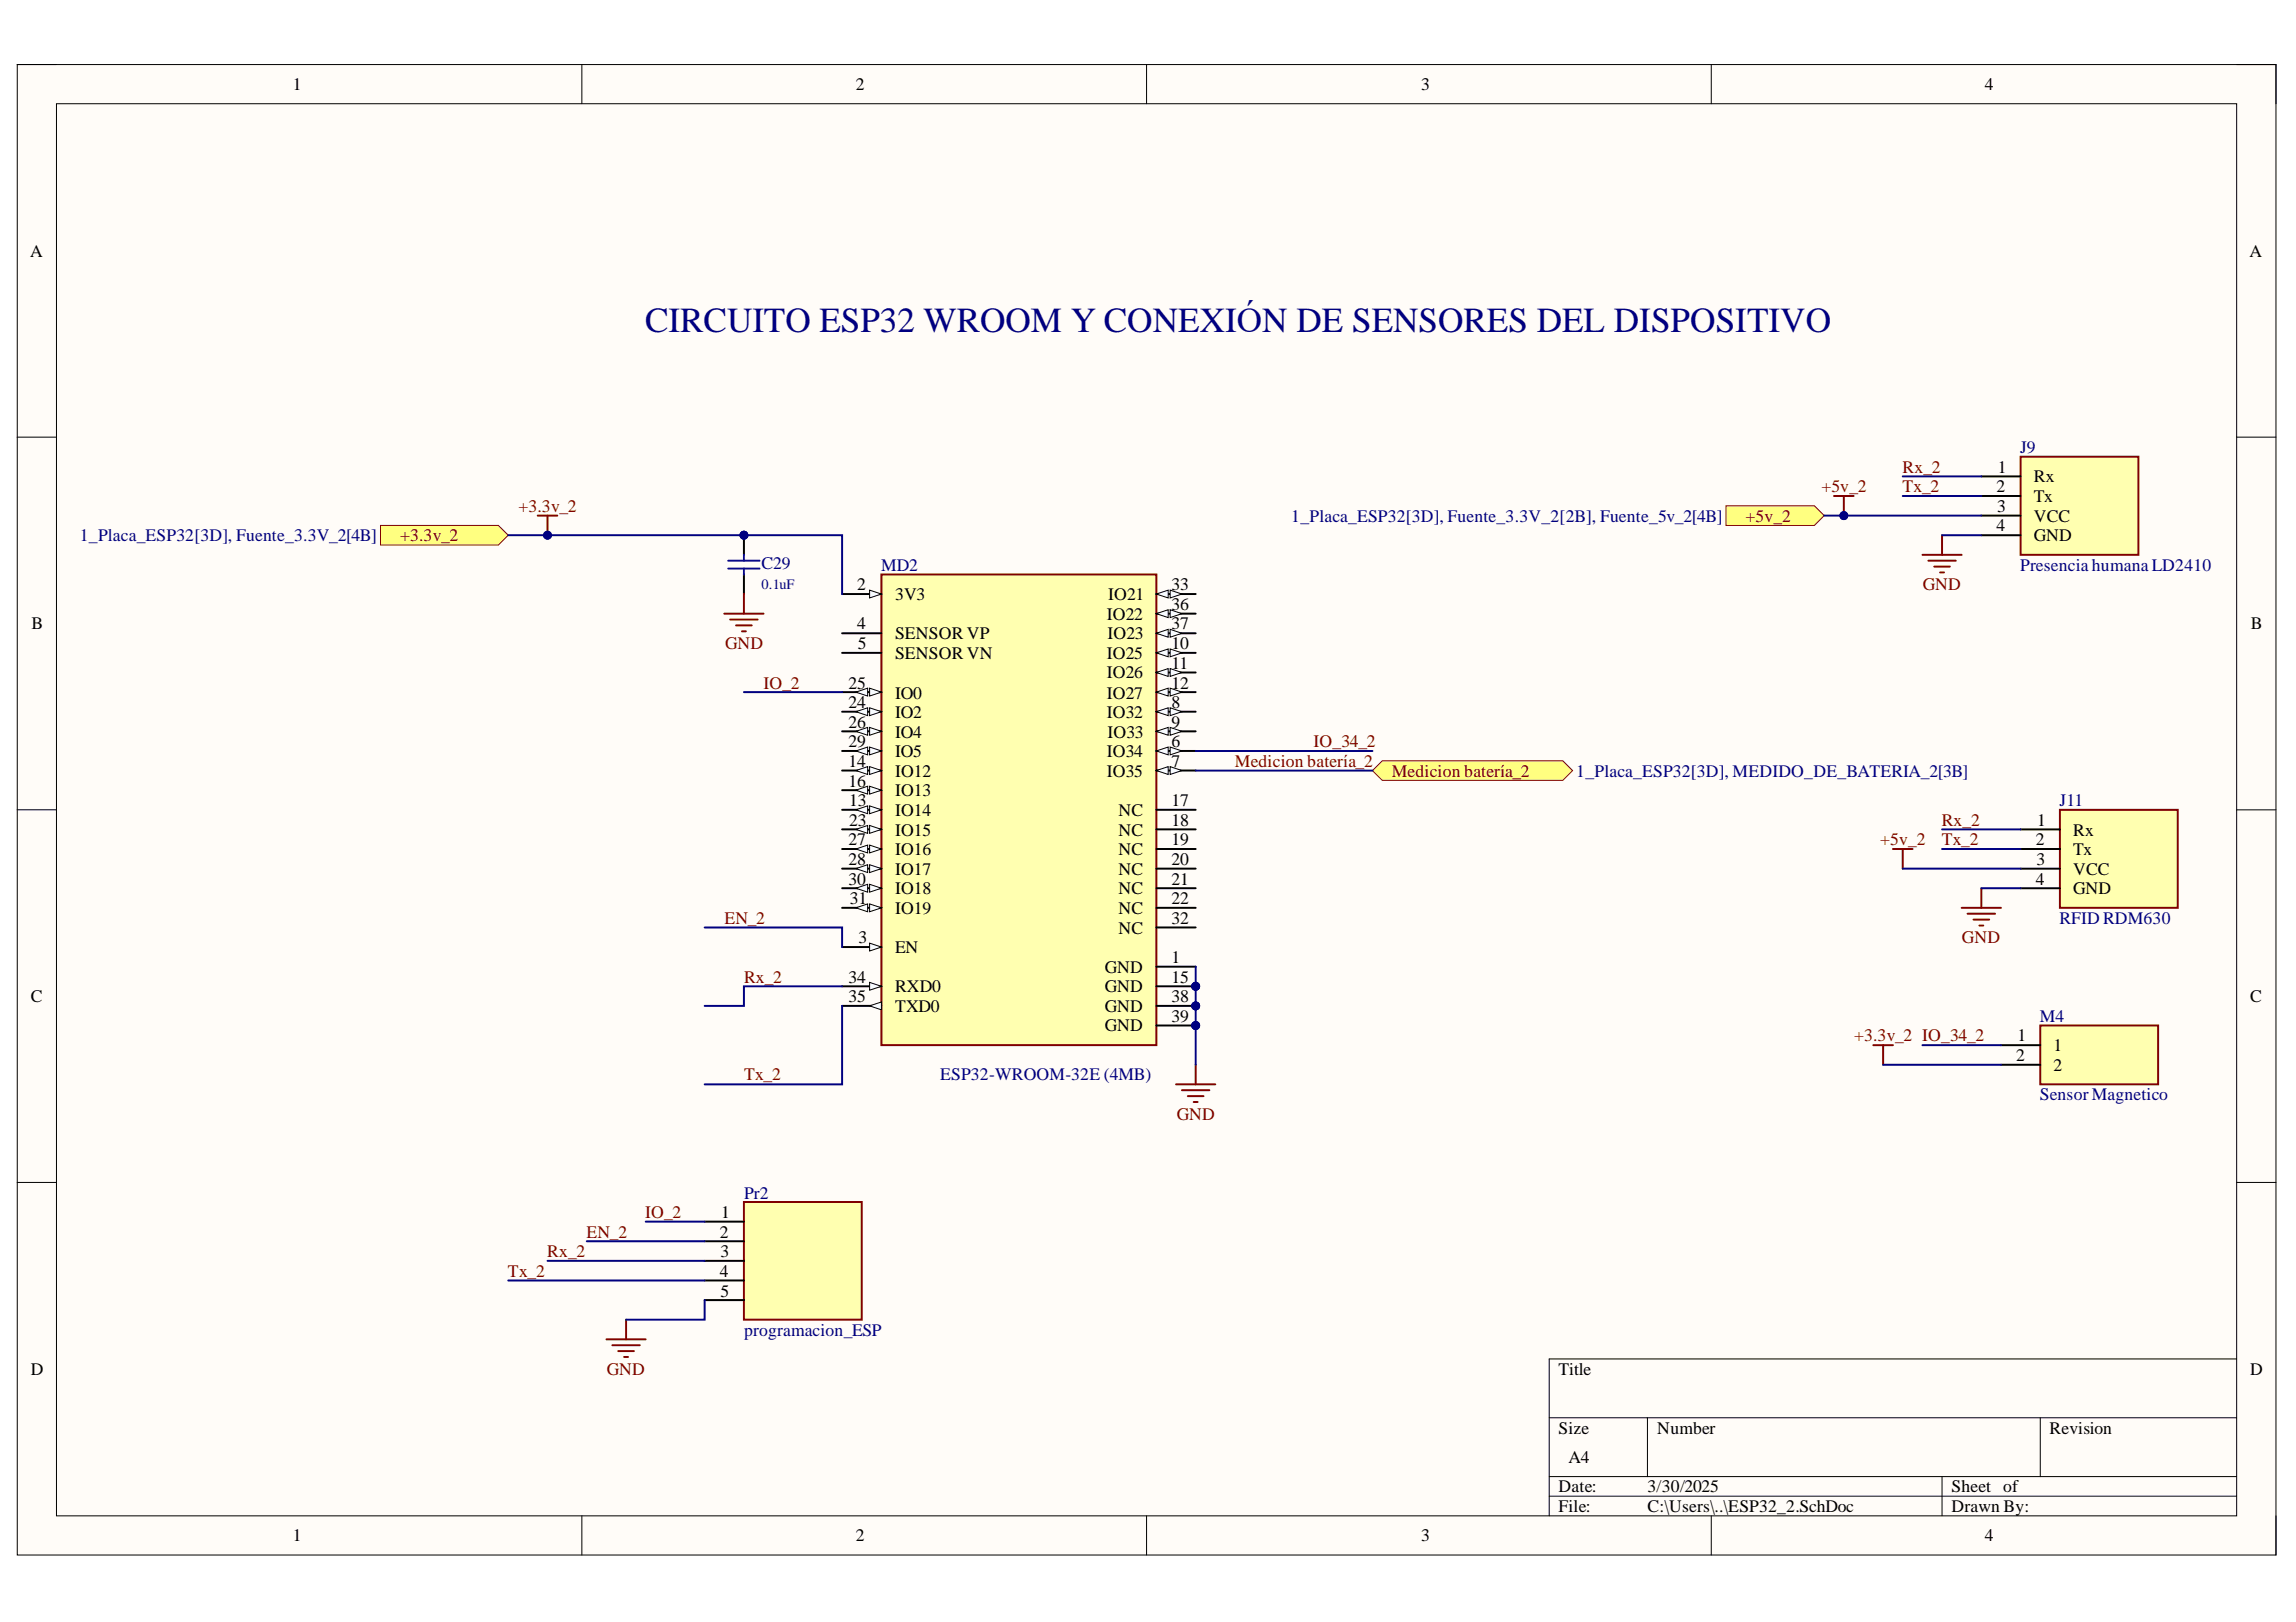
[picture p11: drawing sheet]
<svg xmlns="http://www.w3.org/2000/svg" width="297mm" height="210mm" viewBox="0 0 297 210" stroke-linecap="round" stroke-linejoin="round" font-family="sans-serif">
<defs><g id="words">
<text font-size="4.6" fill="#000080" x="83.5" y="42.9">CIRCUITO ESP32 WROOM Y CONEXIÓN DE SENSORES DEL DISPOSITIVO</text>
<g font-size="2.3">
<text x="37.9" y="11.7">1</text>
<text x="110.7" y="11.7">2</text>
<text x="183.9" y="11.7">3</text>
<text x="256.8" y="11.7">4</text>
<text x="3.9" y="33.3">A</text>
<text x="291" y="33.3">A</text>
<text x="258.3" y="63.7">2</text>
<text x="258.5" y="61.2">1</text>
<text x="263.1" y="62.4">Rx</text>
<text x="263.1" y="65">Tx</text>
<text x="258.3" y="68.8">4</text>
<text x="258.4" y="66.2">3</text>
<text x="263.1" y="70">GND</text>
<text x="263.1" y="67.5">VCC</text>
<text x="110.9" y="76.4">2</text>
<text x="115.8" y="77.6">3V3</text>
<text x="143.4" y="77.6">IO21</text>
<text x="151.6" y="76.4">33</text>
<text x="4.1" y="81.4">B</text>
<text x="110.9" y="81.4">4</text>
<text x="111" y="84">5</text>
<text x="115.8" y="82.7">SENSOR VP</text>
<text x="143.2" y="80.2">IO22</text>
<text x="143.3" y="82.7">IO23</text>
<text x="151.6" y="78.9">36</text>
<text x="151.6" y="81.4">37</text>
<text x="151.6" y="84">10</text>
<text x="291.2" y="81.4">B</text>
<text x="109.8" y="89.1">25</text>
<text x="115.8" y="85.2">SENSOR VN</text>
<text x="143.2" y="85.2">IO25</text>
<text x="143.2" y="87.8">IO26</text>
<text x="151.6" y="86.5">11</text>
<text x="151.6" y="89.1">12</text>
<text x="109.8" y="91.7">24</text>
<text x="109.8" y="94.2">26</text>
<text x="115.8" y="90.4">IO0</text>
<text x="115.8" y="92.9">IO2</text>
<text x="115.8" y="95.5">IO4</text>
<text x="143.2" y="90.4">IO27</text>
<text x="143.2" y="92.9">IO32</text>
<text x="143.3" y="95.5">IO33</text>
<text x="151.6" y="91.7">8</text>
<text x="151.6" y="94.2">9</text>
<text x="109.8" y="96.7">29</text>
<text x="109.8" y="99.3">14</text>
<text x="109.8" y="101.8">16</text>
<text x="115.8" y="98">IO5</text>
<text x="115.8" y="100.5">IO12</text>
<text x="143.2" y="98">IO34</text>
<text x="143.2" y="100.5">IO35</text>
<text x="151.6" y="96.7">6</text>
<text x="151.6" y="99.3">7</text>
<text x="109.9" y="104.3">13</text>
<text x="109.9" y="106.9">23</text>
<text x="115.8" y="103.1">IO13</text>
<text x="115.8" y="105.6">IO14</text>
<text x="144.7" y="105.6">NC</text>
<text x="151.6" y="104.3">17</text>
<text x="151.6" y="106.9">18</text>
<text x="263.6" y="106.9">1</text>
<text x="109.8" y="109.4">27</text>
<text x="109.8" y="111.9">28</text>
<text x="115.8" y="108.1">IO15</text>
<text x="115.8" y="110.7">IO16</text>
<text x="115.8" y="113.2">IO17</text>
<text x="144.7" y="108.1">NC</text>
<text x="144.7" y="110.7">NC</text>
<text x="144.7" y="113.2">NC</text>
<text x="151.6" y="109.4">19</text>
<text x="151.6" y="111.9">20</text>
<text x="263.4" y="109.4">2</text>
<text x="263.5" y="111.9">3</text>
<text x="268.2" y="108.1">Rx</text>
<text x="268.2" y="110.7">Tx</text>
<text x="268.2" y="113.2">VCC</text>
<text x="109.8" y="114.5">30</text>
<text x="110" y="117">31</text>
<text x="115.8" y="115.7">IO18</text>
<text x="115.8" y="118.3">IO19</text>
<text x="144.7" y="115.7">NC</text>
<text x="144.7" y="118.3">NC</text>
<text x="151.6" y="114.5">21</text>
<text x="151.6" y="117">22</text>
<text x="151.6" y="119.5">32</text>
<text x="263.4" y="114.5">4</text>
<text x="268.2" y="115.7">GND</text>
<text x="111.1" y="122.1">3</text>
<text x="115.8" y="123.3">EN</text>
<text x="142.9" y="125.9">GND</text>
<text x="144.7" y="120.8">NC</text>
<text x="151.6" y="124.6">1</text>
<text x="4" y="129.7">C</text>
<text x="109.8" y="127.1">34</text>
<text x="109.8" y="129.7">35</text>
<text x="115.8" y="128.4">RXD0</text>
<text x="115.8" y="130.9">TXD0</text>
<text x="142.9" y="128.4">GND</text>
<text x="142.9" y="130.9">GND</text>
<text x="151.6" y="127.1">15</text>
<text x="151.6" y="129.7">38</text>
<text x="291.1" y="129.7">C</text>
<text x="142.9" y="133.5">GND</text>
<text x="151.6" y="132.2">39</text>
<text x="260.8" y="137.3">2</text>
<text x="261" y="134.7">1</text>
<text x="265.7" y="136">1</text>
<text x="265.7" y="138.6">2</text>
<text x="93.1" y="160.2">2</text>
<text x="93.3" y="157.6">1</text>
<text x="93.1" y="165.2">4</text>
<text x="93.2" y="162.7">3</text>
<text x="93.2" y="167.8">5</text>
<text x="4" y="177.9">D</text>
<text x="201.6" y="177.9">Title</text>
<text x="291.1" y="177.9">D</text>
<text x="201.6" y="185.5">Size</text>
<text x="214.4" y="185.5">Number</text>
<text x="265.2" y="185.5">Revision</text>
<text x="202.9" y="189.3">A4</text>
<text x="201.6" y="193.1">Date:</text>
<text x="201.6" y="195.7">File:</text>
<text x="213.1" y="193.1">3/30/2025</text>
<text x="213.1" y="195.7">C:\Users\..\ESP32_2.SchDoc</text>
<text x="252.5" y="193.1">Sheet of</text>
<text x="252.5" y="195.7">Drawn By:</text>
<text x="37.9" y="199.5">1</text>
<text x="110.7" y="199.5">2</text>
<text x="183.9" y="199.5">3</text>
<text x="256.8" y="199.5">4</text>
</g>
<g font-size="2.3" fill="#000080">
<text x="261.4" y="58.6">J9</text>
<text x="10.3" y="70">1_Placa_ESP32[3D], Fuente_3.3V_2[4B]</text>
<text x="167" y="67.5">1_Placa_ESP32[3D], Fuente_3.3V_2[2B], Fuente_5v_2[4B]</text>
<text x="98.5" y="73.6">C29</text>
<text x="114" y="73.8">MD2</text>
<text x="261.4" y="73.8">Presencia humana LD2410</text>
<text x="203.9" y="100.5">1_Placa_ESP32[3D], MEDIDO_DE_BATERIA_2[3B]</text>
<text x="266.4" y="104.3">J11</text>
<text x="266.4" y="119.5">RFID RDM630</text>
<text x="263.9" y="132.2">M4</text>
<text x="121.6" y="139.8">ESP32-WROOM-32E (4MB)</text>
<text x="263.9" y="142.4">Sensor Magnetico</text>
<text x="96.3" y="155.1">Pr2</text>
<text x="96.3" y="172.9">programacion_ESP</text>
</g>
<g font-size="2.3" fill="#800000">
<text x="235.6" y="63.7">+5v_2</text>
<text x="246.1" y="61.2">Rx_2</text>
<text x="246.1" y="63.7">Tx_2</text>
<text x="51.8" y="70">+3.3v_2</text>
<text x="67.1" y="66.2">+3.3v_2</text>
<text x="225.8" y="67.5">+5v_2</text>
<text x="248.8" y="76.4">GND</text>
<text x="93.8" y="84">GND</text>
<text x="98.8" y="89.1">IO_2</text>
<text x="159.8" y="99.3">Medicion batería_2</text>
<text x="169.9" y="96.7">IO_34_2</text>
<text x="180.1" y="100.5">Medicion batería_2</text>
<text x="251.2" y="106.9">Rx_2</text>
<text x="243.3" y="109.4">+5v_2</text>
<text x="251.2" y="109.4">Tx_2</text>
<text x="93.7" y="119.5">EN_2</text>
<text x="253.8" y="122.1">GND</text>
<text x="96.3" y="127.1">Rx_2</text>
<text x="239.9" y="134.7">+3.3v_2 IO_34_2</text>
<text x="96.3" y="139.8">Tx_2</text>
<text x="152.2" y="144.9">GND</text>
<text x="75.9" y="160.2">EN_2</text>
<text x="83.5" y="157.6">IO_2</text>
<text x="65.7" y="165.2">Tx_2</text>
<text x="70.8" y="162.7">Rx_2</text>
<text x="78.5" y="177.9">GND</text>
</g>
<text font-size="1.9" fill="#000080" x="98.5" y="76.2">0.1uF</text>
</g></defs>
<path d="M2.2 8.4h292.2v192.8h-292.2z" fill-rule="evenodd" fill="#fffcf8"/>
<path d="M2.2 8.4h292.2v192.8h-292.2z" fill="none" stroke="#000" stroke-width=".13"/>
<path d="M7.3 13.4h282.1v182.8h-282.1z" fill-rule="evenodd" fill="#fffcf8"/>
<g fill="none" stroke="#000" stroke-width=".13">
<path d="M2.2 8.3h5.1M7.3 13.4h282.1v182.8h-282.1zM75.3 8.3v5.1M148.3 8.3v5.1M221.4 8.4v5M289.4 8.4h5v5M2.2 56.6h5.1M289.4 56.6h5M2.2 104.8h5.1M289.4 104.8h5M2.2 153h5.1M289.4 153h5"/>
<path d="M289.4 175.9h-89v20.3M75.3 196.2v5M148.3 196.2v5M200.4 183.5h89M200.4 191.1h89M200.4 193.6h89M213.1 183.5v7.6M221.4 196.2v5M251.2 191.1v5.1M264 183.5v7.6M294.4 196.2v5"/>
</g>
<circle cx="154.7" cy="127.6" r=".51" fill="#000080"/>
<circle cx="154.7" cy="127.6" r=".51" fill="none" stroke="#000080" stroke-width=".13"/>
<circle cx="154.7" cy="130.2" r=".51" fill="#000080"/>
<circle cx="154.7" cy="130.2" r=".51" fill="none" stroke="#000080" stroke-width=".13"/>
<circle cx="154.7" cy="132.7" r=".51" fill="#000080"/>
<circle cx="154.7" cy="132.7" r=".51" fill="none" stroke="#000080" stroke-width=".13"/>
<path d="M114 74.3h35.6v61h-35.6z" fill-rule="evenodd" fill="#ffffb0"/>
<path d="M114 74.3h35.6v61h-35.6z" fill="none" stroke="#800000" stroke-width=".25"/>
<path d="M108.9 76.9h5.1" fill="none" stroke="#000" stroke-width=".25"/>
<path d="M112.5 76.4l1.5 .5-1.5 .5z" fill="#f8fcff"/>
<path d="M112.5 76.4l1.5 .5-1.5 .5z" fill="none" stroke="#000" stroke-width=".13"/>
<path d="M108.9 84.5h5.1M108.9 82h5.1M108.9 89.6h5.1" fill="none" stroke="#000" stroke-width=".25"/>
<path d="M112.5 89.1l1.5 .5-1.5 .5z" fill="#f8fcff"/>
<path d="M112.5 89.1l1.5 .5-1.5 .5z" fill="none" stroke="#000" stroke-width=".13"/>
<path d="M110.7 89.6l1.5-.5v1z" fill="#f8fcff"/>
<path d="M110.7 89.6l1.5-.5v1z" fill="none" stroke="#000" stroke-width=".13"/>
<path d="M108.9 92.1h5.1" fill="none" stroke="#000" stroke-width=".25"/>
<path d="M112.5 91.6l1.5 .5-1.5 .5z" fill="#f8fcff"/>
<path d="M112.5 91.6l1.5 .5-1.5 .5z" fill="none" stroke="#000" stroke-width=".13"/>
<path d="M110.7 92.1l1.5-.5v1z" fill="#f8fcff"/>
<path d="M110.7 92.1l1.5-.5v1z" fill="none" stroke="#000" stroke-width=".13"/>
<path d="M108.9 94.6h5.1" fill="none" stroke="#000" stroke-width=".25"/>
<path d="M112.5 94.1l1.5 .5-1.5 .5z" fill="#f8fcff"/>
<path d="M112.5 94.1l1.5 .5-1.5 .5z" fill="none" stroke="#000" stroke-width=".13"/>
<path d="M110.7 94.6l1.5-.5v1z" fill="#f8fcff"/>
<path d="M110.7 94.6l1.5-.5v1z" fill="none" stroke="#000" stroke-width=".13"/>
<path d="M108.9 97.2h5.1" fill="none" stroke="#000" stroke-width=".25"/>
<path d="M112.5 96.7l1.5 .5-1.5 .5z" fill="#f8fcff"/>
<path d="M112.5 96.7l1.5 .5-1.5 .5z" fill="none" stroke="#000" stroke-width=".13"/>
<path d="M110.7 97.2l1.5-.5v1z" fill="#f8fcff"/>
<path d="M110.7 97.2l1.5-.5v1z" fill="none" stroke="#000" stroke-width=".13"/>
<path d="M108.9 99.7h5.1" fill="none" stroke="#000" stroke-width=".25"/>
<path d="M112.5 99.2l1.5 .5-1.5 .5z" fill="#f8fcff"/>
<path d="M112.5 99.2l1.5 .5-1.5 .5z" fill="none" stroke="#000" stroke-width=".13"/>
<path d="M110.7 99.7l1.5-.5v1z" fill="#f8fcff"/>
<path d="M110.7 99.7l1.5-.5v1z" fill="none" stroke="#000" stroke-width=".13"/>
<path d="M108.9 102.3h5.1" fill="none" stroke="#000" stroke-width=".25"/>
<path d="M112.5 101.7l1.5 .6-1.5 .5z" fill="#f8fcff"/>
<path d="M112.5 101.7l1.5 .6-1.5 .5z" fill="none" stroke="#000" stroke-width=".13"/>
<path d="M110.7 102.3l1.5-.6v1.1z" fill="#f8fcff"/>
<path d="M110.7 102.3l1.5-.6v1.1z" fill="none" stroke="#000" stroke-width=".13"/>
<path d="M108.9 104.8h5.1" fill="none" stroke="#000" stroke-width=".25"/>
<path d="M112.5 104.3l1.5 .5-1.5 .5z" fill="#f8fcff"/>
<path d="M112.5 104.3l1.5 .5-1.5 .5z" fill="none" stroke="#000" stroke-width=".13"/>
<path d="M110.7 104.8l1.5-.5v1z" fill="#f8fcff"/>
<path d="M110.7 104.8l1.5-.5v1z" fill="none" stroke="#000" stroke-width=".13"/>
<path d="M108.9 107.3h5.1" fill="none" stroke="#000" stroke-width=".25"/>
<path d="M112.5 106.8l1.5 .5-1.5 .5z" fill="#f8fcff"/>
<path d="M112.5 106.8l1.5 .5-1.5 .5z" fill="none" stroke="#000" stroke-width=".13"/>
<path d="M110.7 107.3l1.5-.5v1z" fill="#f8fcff"/>
<path d="M110.7 107.3l1.5-.5v1z" fill="none" stroke="#000" stroke-width=".13"/>
<path d="M108.9 109.9h5.1" fill="none" stroke="#000" stroke-width=".25"/>
<path d="M112.5 109.4l1.5 .5-1.5 .5z" fill="#f8fcff"/>
<path d="M112.5 109.4l1.5 .5-1.5 .5z" fill="none" stroke="#000" stroke-width=".13"/>
<path d="M110.7 109.9l1.5-.5v1z" fill="#f8fcff"/>
<path d="M110.7 109.9l1.5-.5v1z" fill="none" stroke="#000" stroke-width=".13"/>
<path d="M108.9 112.4h5.1" fill="none" stroke="#000" stroke-width=".25"/>
<path d="M112.5 111.9l1.5 .5-1.5 .5z" fill="#f8fcff"/>
<path d="M112.5 111.9l1.5 .5-1.5 .5z" fill="none" stroke="#000" stroke-width=".13"/>
<path d="M110.7 112.4l1.5-.5v1z" fill="#f8fcff"/>
<path d="M110.7 112.4l1.5-.5v1z" fill="none" stroke="#000" stroke-width=".13"/>
<path d="M108.9 114.9h5.1" fill="none" stroke="#000" stroke-width=".25"/>
<path d="M112.5 114.4l1.5 .5-1.5 .6z" fill="#f8fcff"/>
<path d="M112.5 114.4l1.5 .5-1.5 .6z" fill="none" stroke="#000" stroke-width=".13"/>
<path d="M110.7 114.9l1.5-.5v1.1z" fill="#f8fcff"/>
<path d="M110.7 114.9l1.5-.5v1.1z" fill="none" stroke="#000" stroke-width=".13"/>
<path d="M108.9 117.5h5.1" fill="none" stroke="#000" stroke-width=".25"/>
<path d="M112.5 117l1.5 .5-1.5 .5z" fill="#f8fcff"/>
<path d="M112.5 117l1.5 .5-1.5 .5z" fill="none" stroke="#000" stroke-width=".13"/>
<path d="M110.7 117.5l1.5-.5v1z" fill="#f8fcff"/>
<path d="M110.7 117.5l1.5-.5v1z" fill="none" stroke="#000" stroke-width=".13"/>
<path d="M149.6 76.9h5.1" fill="none" stroke="#000" stroke-width=".25"/>
<path d="M149.6 76.9l1.5-.5v1z" fill="#f8fcff"/>
<path d="M149.6 76.9l1.5-.5v1z" fill="none" stroke="#000" stroke-width=".13"/>
<path d="M151.4 76.4l1.5 .5-1.5 .5z" fill="#f8fcff"/>
<path d="M151.4 76.4l1.5 .5-1.5 .5z" fill="none" stroke="#000" stroke-width=".13"/>
<path d="M149.6 79.4h5.1" fill="none" stroke="#000" stroke-width=".25"/>
<path d="M149.6 79.4l1.5-.5v1z" fill="#f8fcff"/>
<path d="M149.6 79.4l1.5-.5v1z" fill="none" stroke="#000" stroke-width=".13"/>
<path d="M151.4 78.9l1.5 .5-1.5 .5z" fill="#f8fcff"/>
<path d="M151.4 78.9l1.5 .5-1.5 .5z" fill="none" stroke="#000" stroke-width=".13"/>
<path d="M149.6 82h5.1" fill="none" stroke="#000" stroke-width=".25"/>
<path d="M149.6 82l1.5-.6v1.1z" fill="#f8fcff"/>
<path d="M149.6 82l1.5-.6v1.1z" fill="none" stroke="#000" stroke-width=".13"/>
<path d="M151.4 81.4l1.5 .6-1.5 .5z" fill="#f8fcff"/>
<path d="M151.4 81.4l1.5 .6-1.5 .5z" fill="none" stroke="#000" stroke-width=".13"/>
<path d="M149.6 84.5h5.1" fill="none" stroke="#000" stroke-width=".25"/>
<path d="M149.6 84.5l1.5-.5v1z" fill="#f8fcff"/>
<path d="M149.6 84.5l1.5-.5v1z" fill="none" stroke="#000" stroke-width=".13"/>
<path d="M151.4 84l1.5 .5-1.5 .5z" fill="#f8fcff"/>
<path d="M151.4 84l1.5 .5-1.5 .5z" fill="none" stroke="#000" stroke-width=".13"/>
<path d="M149.6 87h5.1" fill="none" stroke="#000" stroke-width=".25"/>
<path d="M149.6 87l1.5-.5v1z" fill="#f8fcff"/>
<path d="M149.6 87l1.5-.5v1z" fill="none" stroke="#000" stroke-width=".13"/>
<path d="M151.4 86.5l1.5 .5-1.5 .5z" fill="#f8fcff"/>
<path d="M151.4 86.5l1.5 .5-1.5 .5z" fill="none" stroke="#000" stroke-width=".13"/>
<path d="M149.6 89.6h5.1" fill="none" stroke="#000" stroke-width=".25"/>
<path d="M149.6 89.6l1.5-.5v1z" fill="#f8fcff"/>
<path d="M149.6 89.6l1.5-.5v1z" fill="none" stroke="#000" stroke-width=".13"/>
<path d="M151.4 89.1l1.5 .5-1.5 .5z" fill="#f8fcff"/>
<path d="M151.4 89.1l1.5 .5-1.5 .5z" fill="none" stroke="#000" stroke-width=".13"/>
<path d="M149.6 92.1h5.1" fill="none" stroke="#000" stroke-width=".25"/>
<path d="M149.6 92.1l1.5-.5v1z" fill="#f8fcff"/>
<path d="M149.6 92.1l1.5-.5v1z" fill="none" stroke="#000" stroke-width=".13"/>
<path d="M151.4 91.6l1.5 .5-1.5 .5z" fill="#f8fcff"/>
<path d="M151.4 91.6l1.5 .5-1.5 .5z" fill="none" stroke="#000" stroke-width=".13"/>
<path d="M149.6 94.6h5.1" fill="none" stroke="#000" stroke-width=".25"/>
<path d="M149.6 94.6l1.5-.5v1z" fill="#f8fcff"/>
<path d="M149.6 94.6l1.5-.5v1z" fill="none" stroke="#000" stroke-width=".13"/>
<path d="M151.4 94.1l1.5 .5-1.5 .5z" fill="#f8fcff"/>
<path d="M151.4 94.1l1.5 .5-1.5 .5z" fill="none" stroke="#000" stroke-width=".13"/>
<path d="M149.6 97.2h5.1" fill="none" stroke="#000" stroke-width=".25"/>
<path d="M149.6 97.2l1.5-.5v1z" fill="#f8fcff"/>
<path d="M149.6 97.2l1.5-.5v1z" fill="none" stroke="#000" stroke-width=".13"/>
<path d="M151.4 96.7l1.5 .5-1.5 .5z" fill="#f8fcff"/>
<path d="M151.4 96.7l1.5 .5-1.5 .5z" fill="none" stroke="#000" stroke-width=".13"/>
<path d="M149.6 99.7h5.1" fill="none" stroke="#000" stroke-width=".25"/>
<path d="M149.6 99.7l1.5-.5v1z" fill="#f8fcff"/>
<path d="M149.6 99.7l1.5-.5v1z" fill="none" stroke="#000" stroke-width=".13"/>
<path d="M151.4 99.2l1.5 .5-1.5 .5z" fill="#f8fcff"/>
<path d="M151.4 99.2l1.5 .5-1.5 .5z" fill="none" stroke="#000" stroke-width=".13"/>
<path d="M108.9 122.6h5.1" fill="none" stroke="#000" stroke-width=".25"/>
<path d="M112.5 122.1l1.5 .5-1.5 .5z" fill="#f8fcff"/>
<path d="M112.5 122.1l1.5 .5-1.5 .5z" fill="none" stroke="#000" stroke-width=".13"/>
<path d="M108.9 127.6h5.1" fill="none" stroke="#000" stroke-width=".25"/>
<path d="M112.5 127.1l1.5 .5-1.5 .5z" fill="#f8fcff"/>
<path d="M112.5 127.1l1.5 .5-1.5 .5z" fill="none" stroke="#000" stroke-width=".13"/>
<path d="M108.9 130.2h5.1" fill="none" stroke="#000" stroke-width=".25"/>
<path d="M112.5 130.2l1.5-.5v1z" fill="#f8fcff"/>
<path d="M112.5 130.2l1.5-.5v1z" fill="none" stroke="#000" stroke-width=".13"/>
<path d="M149.6 104.8h5.1M149.6 107.3h5.1M149.6 109.9h5.1M149.6 112.4h5.1M149.6 114.9h5.1M149.6 117.5h5.1M149.6 120h5.1M149.6 125.1h5.1M149.6 127.6h5.1" fill="none" stroke="#000" stroke-width=".25"/>
<circle cx="154.7" cy="127.6" r=".51" fill="#000080"/>
<circle cx="154.7" cy="127.6" r=".51" fill="none" stroke="#000080" stroke-width=".13"/>
<path d="M149.6 130.2h5.1" fill="none" stroke="#000" stroke-width=".25"/>
<circle cx="154.7" cy="130.2" r=".51" fill="#000080"/>
<circle cx="154.7" cy="130.2" r=".51" fill="none" stroke="#000080" stroke-width=".13"/>
<path d="M149.6 132.7h5.1" fill="none" stroke="#000" stroke-width=".25"/>
<circle cx="154.7" cy="132.7" r=".51" fill="#000080"/>
<circle cx="154.7" cy="132.7" r=".51" fill="none" stroke="#000080" stroke-width=".13"/>
<circle cx="96.2" cy="69.3" r=".51" fill="#000080"/>
<circle cx="96.2" cy="69.3" r=".51" fill="none" stroke="#000080" stroke-width=".13"/>
<path d="M96.2 69.3v2.5M96.2 74.3v2.6" fill="none" stroke="#000" stroke-width=".25"/>
<circle cx="96.2" cy="69.3" r=".51" fill="#000080"/>
<circle cx="96.2" cy="69.3" r=".51" fill="none" stroke="#000080" stroke-width=".13"/>
<path d="M94.2 73.6h4.1M94.2 72.6h4.1M96.2 71.8v.8M96.2 73.6v.7" fill="none" stroke="#00f" stroke-width=".25"/>
<path d="M93.7 79.4h5.1M96.2 76.9v2.5M94.5 80.2h3.5M95.2 80.9h2.1M96 81.7h.5M154.7 137.8v2.5M152.1 140.3h5.1M152.9 141.1h3.6M153.7 141.9h2M154.4 142.6h.5" fill="none" stroke="#800000" stroke-width=".25"/>
<path d="M177.6 99.7l1.2-1.2h23.4l1.2 1.2-1.2 1.3h-23.4z" fill-rule="evenodd" fill="#ffff80"/>
<path d="M177.6 99.7l1.2-1.2h23.4l1.2 1.2-1.2 1.3h-23.4z" fill="none" stroke="#800000" stroke-width=".13"/>
<path d="M49.2 68h15.3l1.3 1.3-1.3 1.2h-15.3z" fill-rule="evenodd" fill="#ffff80"/>
<path d="M49.2 68h15.3l1.3 1.3-1.3 1.2h-15.3z" fill="none" stroke="#800000" stroke-width=".13"/>
<path d="M69.6 66.7h2.5M70.8 66.7v2.6" fill="none" stroke="#800000" stroke-width=".25"/>
<circle cx="70.8" cy="69.3" r=".51" fill="#000080"/>
<circle cx="70.8" cy="69.3" r=".51" fill="none" stroke="#000080" stroke-width=".13"/>
<path d="M261.4 59.1h15.3v12.7h-15.3z" fill-rule="evenodd" fill="#ffffb0"/>
<path d="M261.4 59.1h15.3v12.7h-15.3zM248.7 71.8h5.1M249.5 72.6h3.5M250.2 73.3h2.1M251 74.1h.5M251.2 69.3v2.5" fill="none" stroke="#800000" stroke-width=".25"/>
<path d="M256.3 61.7h5.1M256.3 64.2h5.1M256.3 69.3h5.1M256.3 66.7h5.1" fill="none" stroke="#000" stroke-width=".25"/>
<path d="M223.3 65.5h11.4l1.3 1.2-1.3 1.3h-11.4z" fill-rule="evenodd" fill="#ffff80"/>
<path d="M223.3 65.5h11.4l1.3 1.2-1.3 1.3h-11.4z" fill="none" stroke="#800000" stroke-width=".13"/>
<path d="M237.3 64.2h2.5M238.5 64.2v2.5" fill="none" stroke="#800000" stroke-width=".25"/>
<circle cx="238.5" cy="66.7" r=".51" fill="#000080"/>
<circle cx="238.5" cy="66.7" r=".51" fill="none" stroke="#000080" stroke-width=".13"/>
<path d="M266.5 104.8h15.2v12.7h-15.2z" fill-rule="evenodd" fill="#ffffb0"/>
<path d="M253.8 117.5h5.1M254.5 118.2h3.6M255.3 119h2M256.1 119.8h.5M256.3 114.9v2.6M266.5 104.8h15.2v12.7h-15.2z" fill="none" stroke="#800000" stroke-width=".25"/>
<path d="M261.4 107.3h5.1M261.4 109.9h5.1M261.4 114.9h5.1M261.4 112.4h5.1" fill="none" stroke="#000" stroke-width=".25"/>
<path d="M264 132.7h15.2v7.6h-15.2z" fill-rule="evenodd" fill="#ffffb0"/>
<path d="M244.9 109.9h2.5M246.2 109.9v2.5M242.4 135.3h2.5M243.6 135.3v2.5M264 132.7h15.2v7.6h-15.2zM78.5 173.3h5M79.2 174.1h3.6M80 174.8h2M80.7 175.6h.6M81 170.8v2.5" fill="none" stroke="#800000" stroke-width=".25"/>
<path d="M258.9 135.3h5.1M258.9 137.8h5.1" fill="none" stroke="#000" stroke-width=".25"/>
<path d="M96.2 155.6h15.3v15.2h-15.3z" fill-rule="evenodd" fill="#ffffb0"/>
<path d="M96.2 155.6h15.3v15.2h-15.3z" fill="none" stroke="#800000" stroke-width=".25"/>
<path d="M91.2 158.1h5M91.2 160.6h5M91.2 165.7h5M91.2 163.2h5M91.2 168.2h5" fill="none" stroke="#000" stroke-width=".25"/>
<path d="M96.2 89.6h12.7M91.2 120h17.7v2.6M108.9 130.2v10.1h-17.7M154.7 125.1v12.7" fill="none" stroke="#000080" stroke-width=".25"/>
<circle cx="154.7" cy="127.6" r=".51" fill="#000080"/>
<circle cx="154.7" cy="127.6" r=".51" fill="none" stroke="#000080" stroke-width=".13"/>
<circle cx="154.7" cy="130.2" r=".51" fill="#000080"/>
<circle cx="154.7" cy="130.2" r=".51" fill="none" stroke="#000080" stroke-width=".13"/>
<circle cx="154.7" cy="132.7" r=".51" fill="#000080"/>
<circle cx="154.7" cy="132.7" r=".51" fill="none" stroke="#000080" stroke-width=".13"/>
<path d="M65.8 69.3h43.1v7.6" fill="none" stroke="#000080" stroke-width=".25"/>
<circle cx="70.8" cy="69.3" r=".51" fill="#000080"/>
<circle cx="70.8" cy="69.3" r=".51" fill="none" stroke="#000080" stroke-width=".13"/>
<circle cx="96.2" cy="69.3" r=".51" fill="#000080"/>
<circle cx="96.2" cy="69.3" r=".51" fill="none" stroke="#000080" stroke-width=".13"/>
<path d="M236 66.7h20.3M246.2 61.7h10.1M246.2 64.2h10.1M251.2 69.3h5.1M154.7 99.7h22.9M108.9 127.6h-12.7v2.6h-5" fill="none" stroke="#000080" stroke-width=".25"/>
<circle cx="238.5" cy="66.7" r=".51" fill="#000080"/>
<circle cx="238.5" cy="66.7" r=".51" fill="none" stroke="#000080" stroke-width=".13"/>
<path d="M154.7 97.2h22.9M246.2 112.4h15.2M251.2 107.3h10.2M251.2 109.9h10.2M256.3 114.9h5.1M243.6 137.8h15.3M248.7 135.3h10.2M83.5 158.1h7.7M65.8 165.7h25.4M70.8 163.2h20.4M75.9 160.6h15.3M91.2 168.2v2.6h-10.2" fill="none" stroke="#000080" stroke-width=".25"/>
<use href="#words"/>
</svg>
